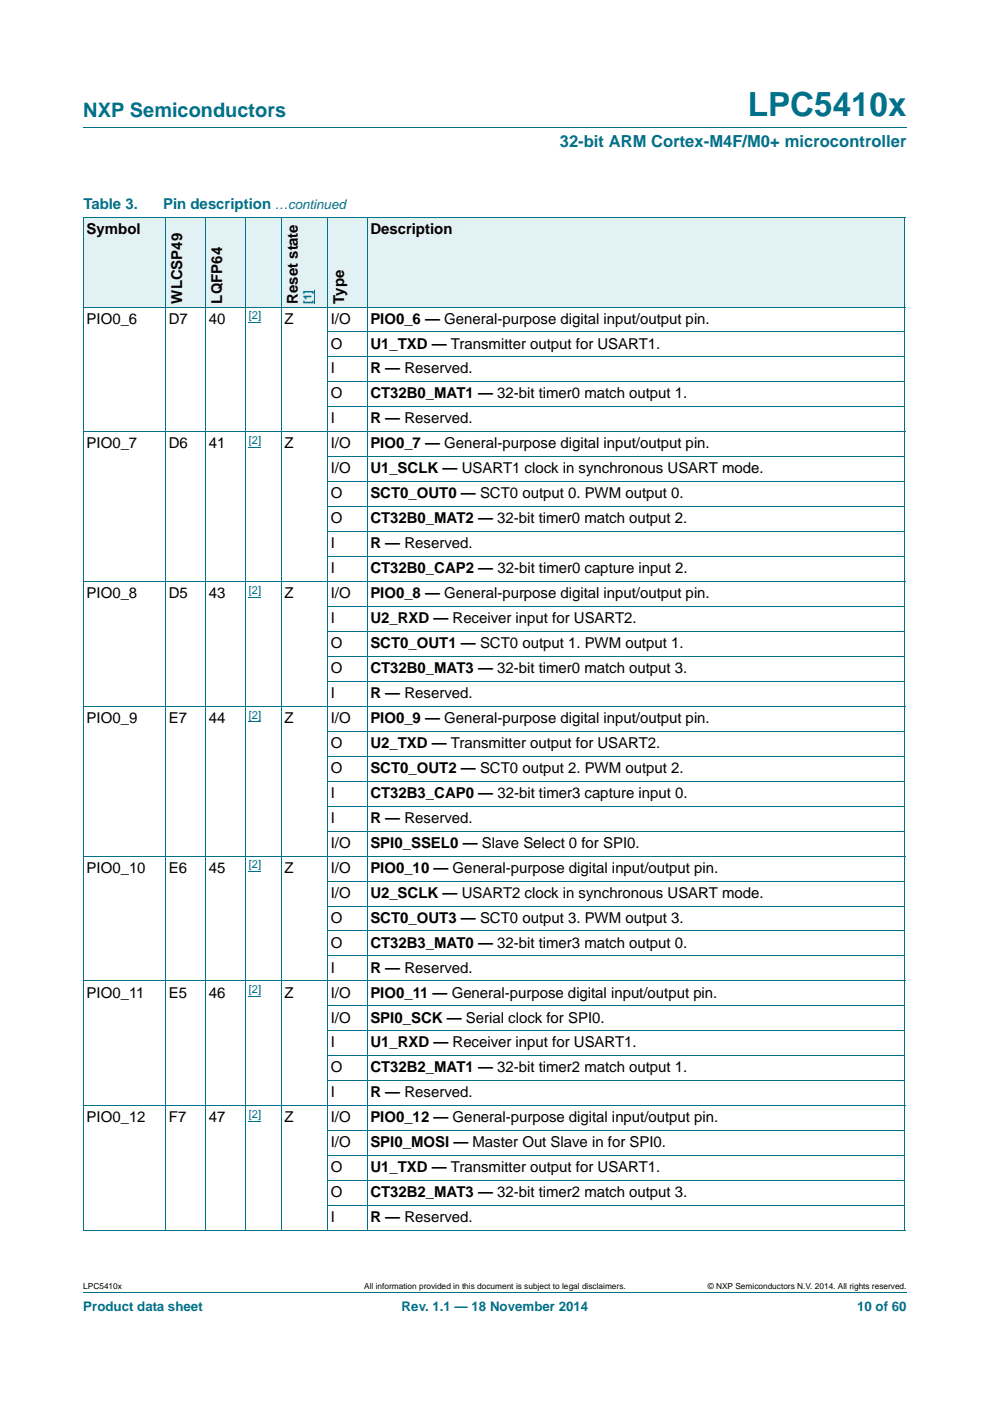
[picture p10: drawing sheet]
<svg xmlns="http://www.w3.org/2000/svg" width="210mm" height="297mm" viewBox="0 0 210 297" stroke-linecap="round" stroke-linejoin="round" font-family="sans-serif">
<defs><g id="words">
<text font-size="7" fill="#00718a" x="158.6" y="24.6">LPC5410x</text>
<text font-size="4.2" fill="#00718a" x="17.7" y="24.9">NXP Semiconductors</text>
<text font-size="3.5" fill="#00718a" x="118.7" y="31.1">32-bit ARM Cortex-M4F/M0+ microcontroller</text>
<g font-size="3.2" fill="#00718a">
<text x="17.7" y="44.3">Table 3.</text>
<text x="34.6" y="44.3">Pin description</text>
</g>
<g font-size="3.2">
<text x="18.4" y="49.6">Symbol</text>
<text x="78.5" y="49.6">Description</text>
<text x="38.6" y="64.4" transform="rotate(-90 38.6 64.4)">WLCSP49</text>
<text x="47.1" y="64.4" transform="rotate(-90 47.1 64.4)">LQFP64</text>
<text x="63.2" y="64.4" transform="rotate(-90 63.2 64.4)">Reset state</text>
<text x="73" y="64.4" transform="rotate(-90 73 64.4)">Type</text>
<text x="18.4" y="68.6">PIO0_6</text>
<text x="35.8" y="68.6">D7</text>
<text x="44.3" y="68.6">40</text>
<text x="60.3" y="68.6">Z</text>
<text x="70.1" y="68.6">I/O</text>
<text x="78.5" y="68.6">PIO0_6 — General-purpose digital input/output pin.</text>
<text x="70.1" y="73.9">O</text>
<text x="78.5" y="73.9">U1_TXD — Transmitter output for USART1.</text>
<text x="70.1" y="79.2">I</text>
<text x="78.6" y="79.2">R — Reserved.</text>
<text x="70.1" y="84.5">O</text>
<text x="70.1" y="89.8">I</text>
<text x="78.6" y="84.5">CT32B0_MAT1 — 32-bit timer0 match output 1.</text>
<text x="78.6" y="89.8">R — Reserved.</text>
<text x="18.4" y="95.1">PIO0_7</text>
<text x="35.8" y="95.1">D6</text>
<text x="44.3" y="95.1">41</text>
<text x="60.3" y="95.1">Z</text>
<text x="70.1" y="95.1">I/O</text>
<text x="78.5" y="95.1">PIO0_7 — General-purpose digital input/output pin.</text>
<text x="70.1" y="100.4">I/O</text>
<text x="78.5" y="100.4">U1_SCLK — USART1 clock in synchronous USART mode.</text>
<text x="70.1" y="105.6">O</text>
<text x="78.6" y="105.6">SCT0_OUT0 — SCT0 output 0. PWM output 0.</text>
<text x="70.2" y="110.9">O</text>
<text x="78.6" y="110.9">CT32B0_MAT2 — 32-bit timer0 match output 2.</text>
<text x="70.2" y="116.2">I</text>
<text x="78.6" y="116.2">R — Reserved.</text>
<text x="70.2" y="121.5">I</text>
<text x="78.6" y="121.5">CT32B0_CAP2 — 32-bit timer0 capture input 2.</text>
<text x="18.4" y="126.8">PIO0_8</text>
<text x="35.8" y="126.8">D5</text>
<text x="44.3" y="126.8">43</text>
<text x="60.3" y="126.8">Z</text>
<text x="70.1" y="126.8">I/O</text>
<text x="78.5" y="126.8">PIO0_8 — General-purpose digital input/output pin.</text>
<text x="70.1" y="132.1">I</text>
<text x="70.1" y="137.4">O</text>
<text x="78.5" y="132.1">U2_RXD — Receiver input for USART2.</text>
<text x="78.5" y="137.4">SCT0_OUT1 — SCT0 output 1. PWM output 1.</text>
<text x="70.1" y="142.7">O</text>
<text x="78.6" y="142.7">CT32B0_MAT3 — 32-bit timer0 match output 3.</text>
<text x="70.1" y="148">I</text>
<text x="78.6" y="148">R — Reserved.</text>
<text x="18.4" y="153.3">PIO0_9</text>
<text x="35.8" y="153.3">E7</text>
<text x="44.3" y="153.3">44</text>
<text x="60.3" y="153.3">Z</text>
<text x="70.1" y="153.3">I/O</text>
<text x="78.5" y="153.3">PIO0_9 — General-purpose digital input/output pin.</text>
<text x="70.1" y="158.6">O</text>
<text x="78.5" y="158.6">U2_TXD — Transmitter output for USART2.</text>
<text x="70.1" y="163.9">O</text>
<text x="78.6" y="163.9">SCT0_OUT2 — SCT0 output 2. PWM output 2.</text>
<text x="70.2" y="169.2">I</text>
<text x="78.6" y="169.2">CT32B3_CAP0 — 32-bit timer3 capture input 0.</text>
<text x="70.2" y="174.5">I</text>
<text x="70.2" y="179.8">I/O</text>
<text x="78.6" y="174.5">R — Reserved.</text>
<text x="78.6" y="179.8">SPI0_SSEL0 — Slave Select 0 for SPI0.</text>
<text x="18.4" y="185">PIO0_10</text>
<text x="35.8" y="185">E6</text>
<text x="44.3" y="185">45</text>
<text x="60.3" y="185">Z</text>
<text x="70.1" y="185">I/O</text>
<text x="78.5" y="185">PIO0_10 — General-purpose digital input/output pin.</text>
<text x="70.1" y="190.3">I/O</text>
<text x="78.5" y="190.3">U2_SCLK — USART2 clock in synchronous USART mode.</text>
<text x="70.1" y="195.6">O</text>
<text x="78.6" y="195.6">SCT0_OUT3 — SCT0 output 3. PWM output 3.</text>
<text x="70.2" y="200.9">O</text>
<text x="78.6" y="200.9">CT32B3_MAT0 — 32-bit timer3 match output 0.</text>
<text x="70.2" y="206.2">I</text>
<text x="78.6" y="206.2">R — Reserved.</text>
<text x="18.4" y="211.5">PIO0_11</text>
<text x="35.8" y="211.5">E5</text>
<text x="44.3" y="211.5">46</text>
<text x="60.3" y="211.5">Z</text>
<text x="70.1" y="211.5">I/O</text>
<text x="78.5" y="211.5">PIO0_11 — General-purpose digital input/output pin.</text>
<text x="70.1" y="216.8">I/O</text>
<text x="78.5" y="216.8">SPI0_SCK — Serial clock for SPI0.</text>
<text x="70.1" y="222.1">I</text>
<text x="70.1" y="227.4">O</text>
<text x="78.6" y="222.1">U1_RXD — Receiver input for USART1.</text>
<text x="78.6" y="227.4">CT32B2_MAT1 — 32-bit timer2 match output 1.</text>
<text x="70.1" y="232.7">I</text>
<text x="78.6" y="232.7">R — Reserved.</text>
<text x="18.4" y="238">PIO0_12</text>
<text x="35.8" y="238">F7</text>
<text x="44.3" y="238">47</text>
<text x="60.3" y="238">Z</text>
<text x="70.1" y="238">I/O</text>
<text x="78.5" y="238">PIO0_12 — General-purpose digital input/output pin.</text>
<text x="70.1" y="243.2">I/O</text>
<text x="78.5" y="243.2">SPI0_MOSI — Master Out Slave in for SPI0.</text>
<text x="70.1" y="248.5">O</text>
<text x="78.6" y="248.5">U1_TXD — Transmitter output for USART1.</text>
<text x="70.2" y="253.8">O</text>
<text x="78.6" y="253.8">CT32B2_MAT3 — 32-bit timer2 match output 3.</text>
<text x="70.2" y="259.1">I</text>
<text x="78.6" y="259.1">R — Reserved.</text>
</g>
<g font-size="2.8" fill="#00718a">
<text x="58.3" y="44.3">…continued</text>
<text x="17.7" y="277.9">Product data sheet</text>
<text x="85.2" y="277.9">Rev. 1.1 — 18 November 2014</text>
<text x="181.8" y="277.9">10 of 60</text>
</g>
<g font-size="2.4" fill="#00f">
<text x="66.1" y="64.4" transform="rotate(-90 66.1 64.4)">[1]</text>
<text x="52.7" y="67.6">[2]</text>
<text x="52.7" y="94.1">[2]</text>
<text x="52.7" y="125.9">[2]</text>
<text x="52.7" y="152.3">[2]</text>
<text x="52.7" y="184.1">[2]</text>
<text x="52.7" y="210.5">[2]</text>
<text x="52.7" y="237">[2]</text>
</g>
<g font-size="1.8">
<text x="17.7" y="273.3">LPC5410x</text>
<text x="77.2" y="273.3">All information provided in this document is subject to legal disclaimers.</text>
<text x="150.1" y="273.3">© NXP Semiconductors N.V. 2014. All rights reserved.</text>
</g>
</g></defs>
<path d="M17.7 27h174.6M17.7 273.9h174.6" fill="none" stroke="#00718a" stroke-width=".21"/>
<path d="M52.7 68.4h2.7M52.7 94.8h2.7M52.7 126.6h2.7M52.7 153h2.7M52.7 184.8h2.7M52.7 211.2h2.7M52.7 237.7h2.7" fill="none" stroke="#00f" stroke-width=".21"/>
<g fill="#e2f1f4">
<path d="M17.7 46h17.4v19.1h-17.4z"/>
<path d="M35.1 46h8.5v19.1h-8.5z"/>
<path d="M43.6 46h8.4v19.1h-8.4z"/>
<path d="M52 46h17.4v19.1h-17.4z"/>
</g>
<path d="M66.8 61.5v2.9" fill="none" stroke="#00f" stroke-width=".21"/>
<g fill="#e2f1f4">
<path d="M69.4 46h8.5v19.1h-8.5z"/>
<path d="M77.9 46h114v19.1h-114z"/>
</g>
<g fill="none" stroke="#00718a" stroke-width=".21">
<path d="M17.6 46h174.4M17.7 46.1v214.7M35.1 46v214.9M43.6 46v214.9M52.1 46v214.9M59.7 46v214.9M69.5 46v214.9M77.9 46v214.9M191.9 46.1v214.7M17.6 65.1h174.4M69.4 70.4h122.6M69.4 75.7h122.6"/>
<path d="M17.6 91.6h174.4M69.4 81h122.6M69.4 86.3h122.6M69.4 96.8h122.6M69.4 102.1h122.6M69.4 107.4h122.6M69.4 112.7h122.6M69.4 118h122.6M17.6 123.3h174.4M69.4 128.6h122.6M69.4 133.9h122.6M69.4 139.2h122.6"/>
<path d="M17.6 149.8h174.4M69.4 144.5h122.6M69.4 155.1h122.6M69.4 160.3h122.6M69.4 165.6h122.6M69.4 170.9h122.6M69.4 176.2h122.6M17.6 181.5h174.4M69.4 186.8h122.6M69.4 192.1h122.6M69.4 197.4h122.6M17.6 208h174.4"/>
<path d="M69.4 202.7h122.6M69.4 213.3h122.6M69.4 218.6h122.6M17.6 234.4h174.4M69.4 223.8h122.6M69.4 229.1h122.6M69.4 239.7h122.6M69.4 245h122.6M69.4 250.3h122.6M69.4 255.6h122.6M17.6 260.9h174.4"/>
</g>
<use href="#words"/>
</svg>
